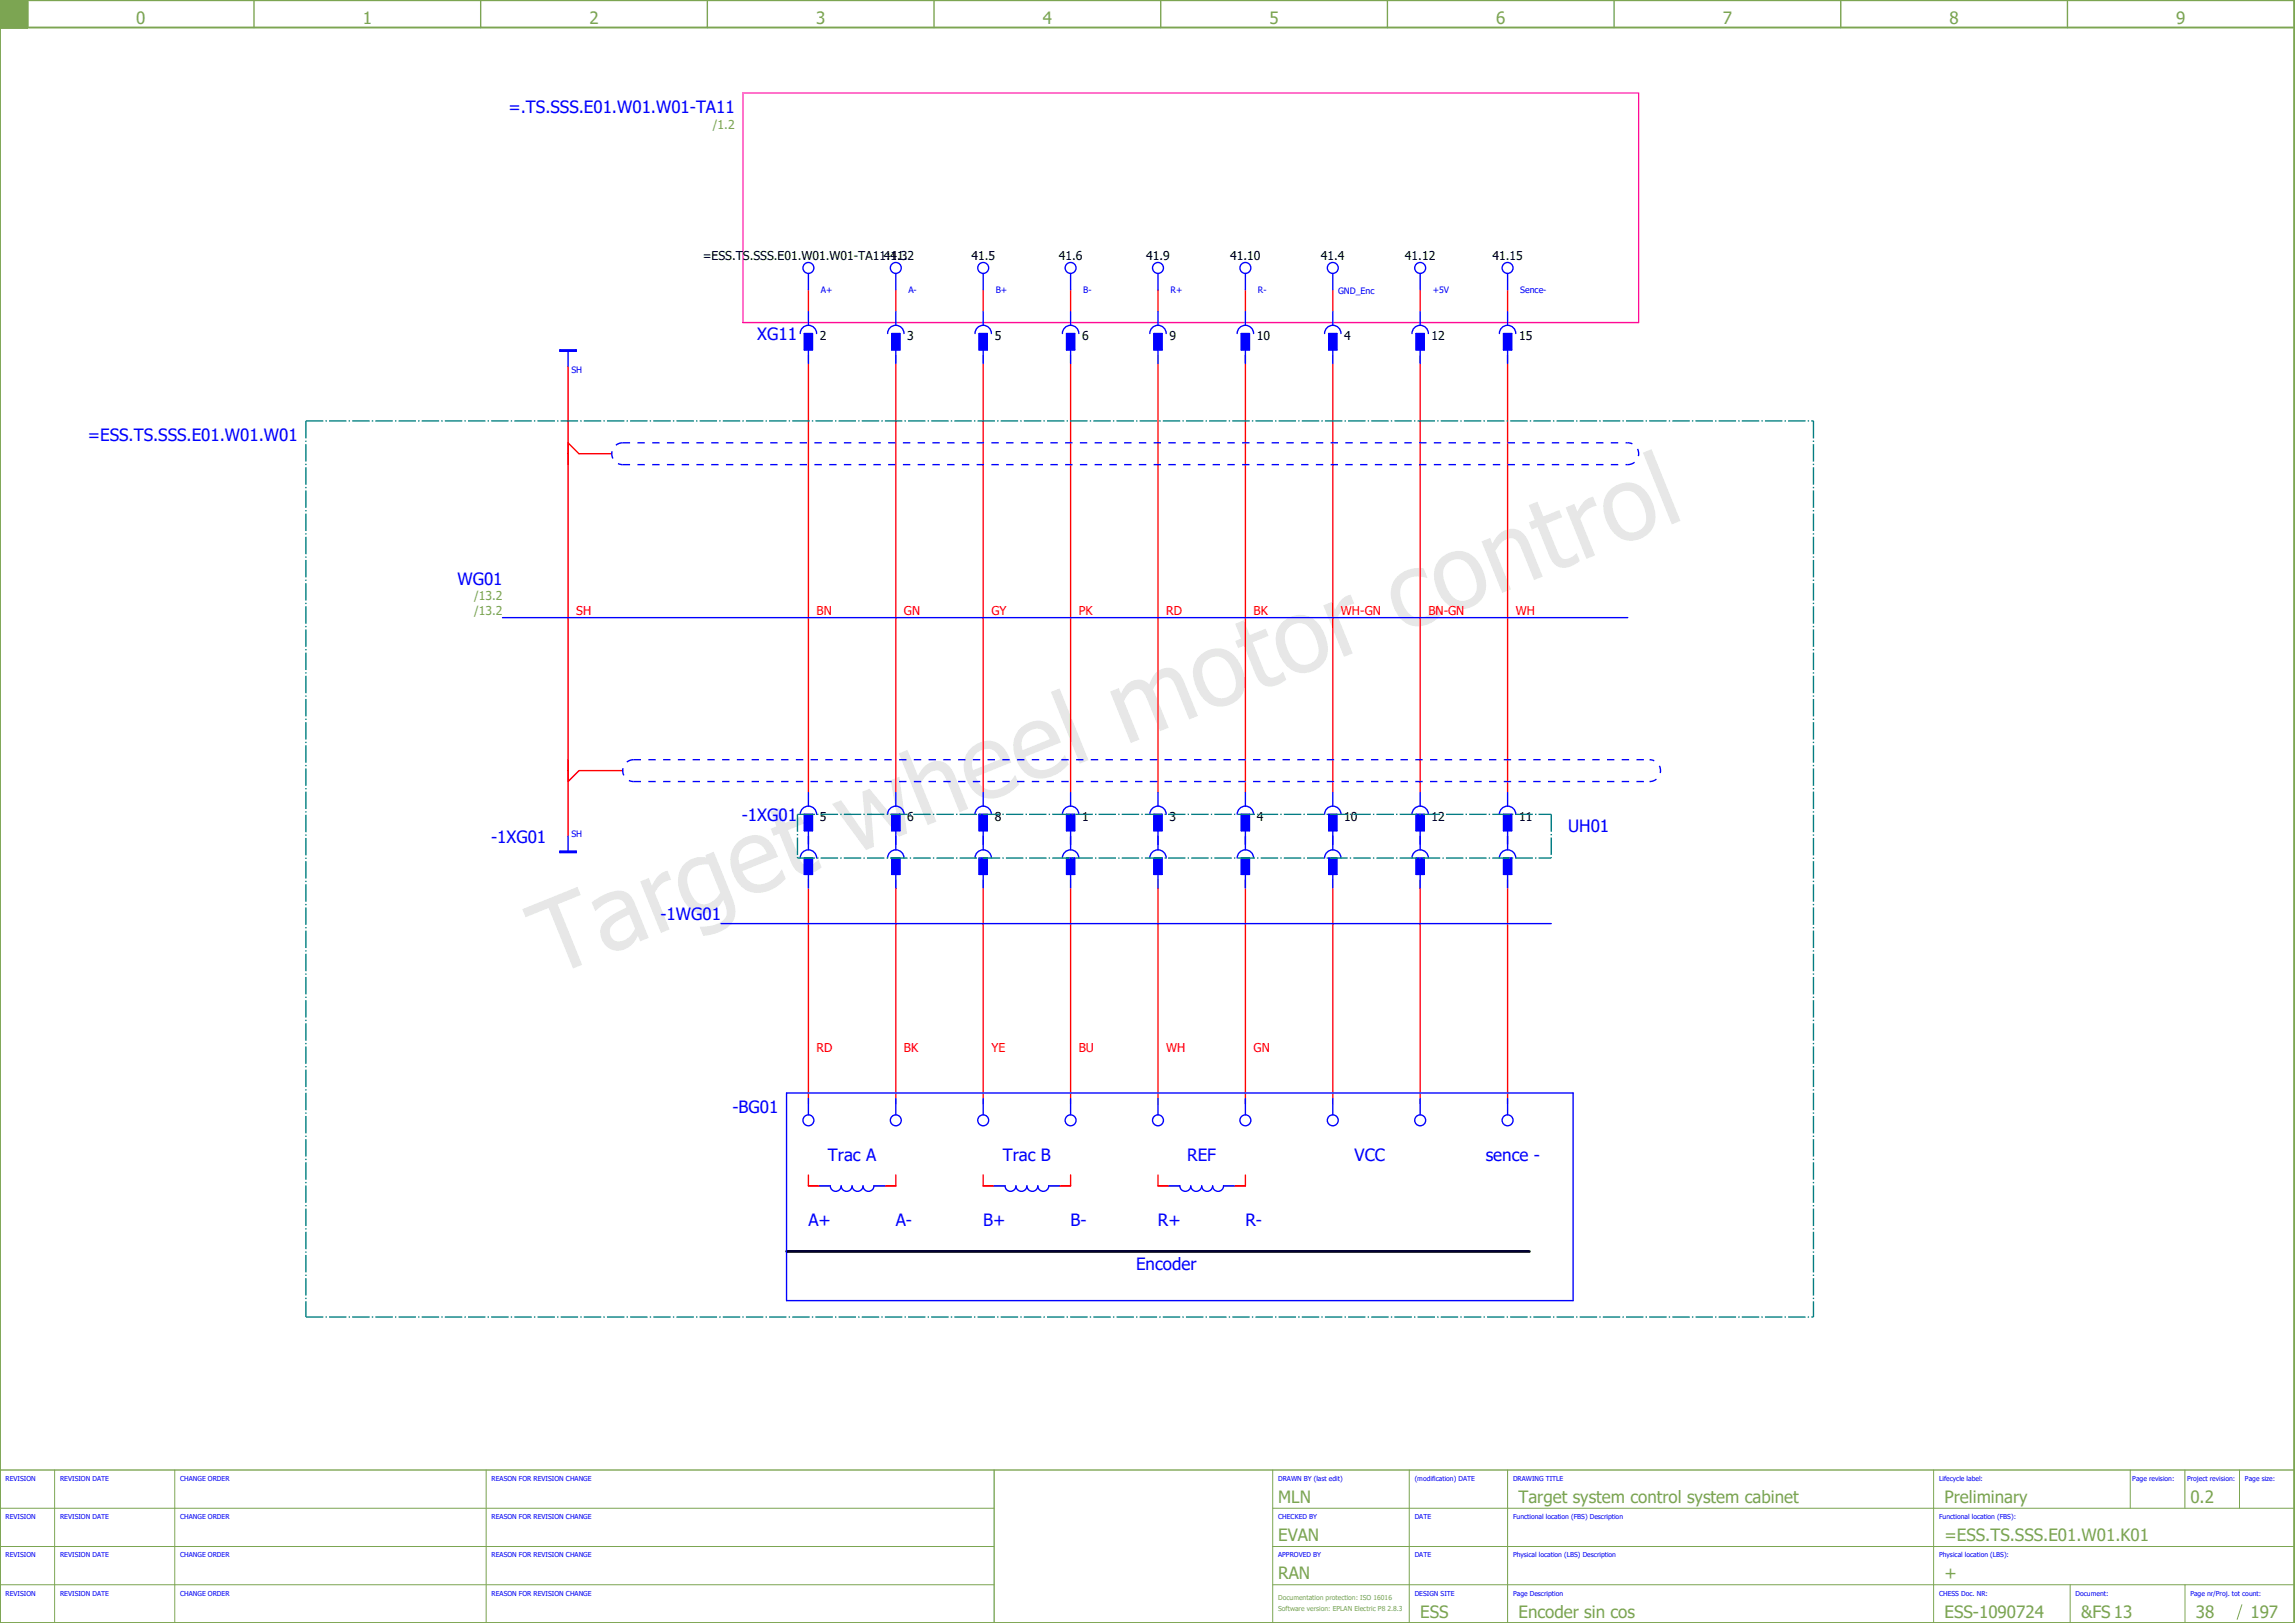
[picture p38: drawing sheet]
<svg xmlns="http://www.w3.org/2000/svg" width="420mm" height="297mm" viewBox="0 0 420 297" stroke-linecap="round" stroke-linejoin="round" font-family="sans-serif">
<defs><g id="words">
<text font-size="18.6" fill="#e7e7e7" x="100.7" y="179" transform="rotate(-22 100.7 179)">Target wheel motor control</text>
<g font-size="3.1" fill="#7ca552">
<text x="24.9" y="4.4">0</text>
<text x="66.4" y="4.4">1</text>
<text x="107.9" y="4.4">2</text>
<text x="149.4" y="4.4">3</text>
<text x="190.9" y="4.4">4</text>
<text x="232.4" y="4.4">5</text>
<text x="273.9" y="4.4">6</text>
<text x="315.4" y="4.4">7</text>
<text x="356.9" y="4.4">8</text>
<text x="398.4" y="4.4">9</text>
<text x="234" y="275">MLN</text>
<text x="278" y="275">Target system control system cabinet</text>
<text x="356" y="275">Preliminary</text>
<text x="401" y="275">0.2</text>
<text x="234" y="282">EVAN</text>
<text x="356" y="282">=ESS.TS.SSS.E01.W01.K01</text>
<text x="234" y="289">RAN</text>
<text x="356" y="289">+</text>
<text x="260" y="296">ESS</text>
<text x="278" y="296">Encoder sin cos</text>
<text x="356" y="296">ESS-1090724</text>
<text x="381" y="296">&amp;FS 13</text>
<text x="402" y="296">38</text>
<text x="412" y="296">197</text>
</g>
<g font-size="3.1" fill="#00f">
<text x="93.1" y="20.6">=.TS.SSS.E01.W01.W01-TA11</text>
<text x="138.6" y="62.3">XG11</text>
<text x="16.1" y="80.6">=ESS.TS.SSS.E01.W01.W01</text>
<text x="83.7" y="107">WG01</text>
<text x="89.9" y="154.3">-1XG01</text>
<text x="135.8" y="150.3">-1XG01</text>
<text x="287.1" y="152.3">UH01</text>
<text x="120.9" y="168.4">-1WG01</text>
<text x="134.1" y="203.6">-BG01</text>
<text x="151.6" y="212.4">Trac A</text>
<text x="183.6" y="212.4">Trac B</text>
<text x="217.4" y="212.4">REF</text>
<text x="248" y="212.4">VCC</text>
<text x="272" y="212.4">sence -</text>
<text x="148" y="224.4">A+</text>
<text x="164" y="224.4">A-</text>
<text x="180" y="224.4">B+</text>
<text x="196" y="224.4">B-</text>
<text x="212" y="224.4">R+</text>
<text x="228" y="224.4">R-</text>
<text x="208" y="232.4">Encoder</text>
</g>
<g font-size="2.2" fill="#7ca552">
<text x="130.5" y="23.5">/1.2</text>
<text x="86.8" y="109.9">/13.2</text>
<text x="86.8" y="112.6">/13.2</text>
</g>
<g font-size="2.2">
<text x="128.7" y="47.6">=ESS.TS.SSS.E01.W01.W01-TA11:41.2</text>
<text x="161.8" y="47.6">41.3</text>
<text x="177.8" y="47.6">41.5</text>
<text x="193.8" y="47.6">41.6</text>
<text x="209.8" y="47.6">41.9</text>
<text x="225.2" y="47.6">41.10</text>
<text x="241.8" y="47.6">41.4</text>
<text x="257.2" y="47.6">41.12</text>
<text x="273.2" y="47.6">41.15</text>
<text x="150.1" y="62.2">2</text>
<text x="166.1" y="62.2">3</text>
<text x="182.1" y="62.2">5</text>
<text x="198.1" y="62.2">6</text>
<text x="214.1" y="62.2">9</text>
<text x="230.1" y="62.2">10</text>
<text x="246.1" y="62.2">4</text>
<text x="262.1" y="62.2">12</text>
<text x="278.1" y="62.2">15</text>
<text x="150.1" y="150.2">5</text>
<text x="166.1" y="150.2">6</text>
<text x="182.1" y="150.2">8</text>
<text x="198.1" y="150.2">1</text>
<text x="214.1" y="150.2">3</text>
<text x="230.1" y="150.2">4</text>
<text x="246.1" y="150.2">10</text>
<text x="262.1" y="150.2">12</text>
<text x="278.1" y="150.2">11</text>
</g>
<g font-size="2.2" fill="#f00">
<text x="105.5" y="112.5">SH</text>
<text x="149.5" y="112.5">BN</text>
<text x="165.5" y="112.5">GN</text>
<text x="181.5" y="112.5">GY</text>
<text x="197.5" y="112.5">PK</text>
<text x="213.5" y="112.5">RD</text>
<text x="229.5" y="112.5">BK</text>
<text x="245.5" y="112.5">WH-GN</text>
<text x="261.5" y="112.5">BN-GN</text>
<text x="277.5" y="112.5">WH</text>
<text x="149.5" y="192.5">RD</text>
<text x="165.5" y="192.5">BK</text>
<text x="181.5" y="192.5">YE</text>
<text x="197.5" y="192.5">BU</text>
<text x="213.5" y="192.5">WH</text>
<text x="229.5" y="192.5">GN</text>
</g>
<g font-size="1.6" fill="#00f">
<text x="150.3" y="53.6">A+</text>
<text x="166.3" y="53.6">A-</text>
<text x="182.3" y="53.6">B+</text>
<text x="198.3" y="53.6">B-</text>
<text x="214.3" y="53.6">R+</text>
<text x="230.3" y="53.6">R-</text>
<text x="245" y="53.8">GND_Enc</text>
<text x="262.3" y="53.6">+5V</text>
<text x="278.3" y="53.6">Sence-</text>
<text x="104.6" y="68.3">SH</text>
<text x="104.6" y="153.1">SH</text>
</g>
<g font-size="1.2" fill="#00f">
<text x="1" y="271">REVISION</text>
<text x="11" y="271">REVISION DATE</text>
<text x="33" y="271">CHANGE ORDER</text>
<text x="90" y="271">REASON FOR REVISION CHANGE</text>
<text x="234" y="271">DRAWN BY (last edit)</text>
<text x="259" y="271">(modification) DATE</text>
<text x="277" y="271">DRAWING TITLE</text>
<text x="355" y="271">Lifecycle label:</text>
<text x="390.4" y="271">Page revision:</text>
<text x="400.4" y="271">Project revision:</text>
<text x="411" y="271">Page size:</text>
<text x="1" y="278">REVISION</text>
<text x="11" y="278">REVISION DATE</text>
<text x="33" y="278">CHANGE ORDER</text>
<text x="90" y="278">REASON FOR REVISION CHANGE</text>
<text x="234" y="278">CHECKED BY</text>
<text x="259" y="278">DATE</text>
<text x="277" y="278">Functional location (FBS) Description</text>
<text x="355" y="278">Functional location (FBS):</text>
<text x="1" y="285">REVISION</text>
<text x="11" y="285">REVISION DATE</text>
<text x="33" y="285">CHANGE ORDER</text>
<text x="90" y="285">REASON FOR REVISION CHANGE</text>
<text x="234" y="285">APPROVED BY</text>
<text x="259" y="285">DATE</text>
<text x="277" y="285">Physical location (LBS) Description</text>
<text x="355" y="285">Physical location (LBS):</text>
<text x="1" y="292">REVISION</text>
<text x="11" y="292">REVISION DATE</text>
<text x="33" y="292">CHANGE ORDER</text>
<text x="90" y="292">REASON FOR REVISION CHANGE</text>
<text x="259" y="292">DESIGN SITE</text>
<text x="277" y="292">Page Description</text>
<text x="355" y="292">CHESS Doc. NR:</text>
<text x="380" y="292">Document:</text>
<text x="401" y="292">Page nr/Proj. tot count:</text>
</g>
<g font-size="1.2" fill="#7ca552">
<text x="234" y="292.8">Documentation protection: ISO 16016</text>
<text x="234" y="294.8">Software version: EPLAN Electric P8 2.8.3</text>
</g>
</g></defs>
<path d="M0 5h420M0 0h420v297h-420zM5 0v5" fill="none" stroke="#7ca552" stroke-width=".35"/>
<path d="M0 5h5M46.5 0v5M88 0v5M129.5 0v5M171 0v5M212.5 0v5M254 0v5M295.5 0v5M337 0v5M378.5 0v5M182 269v28M420 269h-420v28" fill="none" stroke="#7ca552" stroke-width=".25"/>
<path d="M0 0h5v5h-5z" fill="#7ca552" stroke="#7ca552" stroke-width=".18"/>
<g fill="none" stroke="#7ca552" stroke-width=".18">
<path d="M0 276h182M10 269v28M32 269v28M89 269v28M233 276h187M233 269v28M258 269v28M276 269v28M354 269v28M390 269v7M400 269v7M410 269v7"/>
<path d="M0 283h182M0 290h182M233 283h187M233 290h187M379 290v7M400 290v7M410.4 293.6l-.8 2.8"/>
</g>
<g fill="none" stroke="#f00" stroke-width=".25">
<path d="M148 53v4M164 53v4M180 53v4M196 53v4M212 53v4M228 53v4M244 53v4M260 53v4M276 53v4M104 67v86M148 65v80M164 65v80"/>
<path d="M180 65v80M196 65v80M212 65v80M228 65v80M244 65v80M260 65v80M276 65v80M104 81l2 2h6M114 141h-8l-2 2M148 161v41M164 161v41M180 161v41"/>
<path d="M196 161v41M212 161v41M228 161v41M244 161v41M260 161v41M276 161v41M148 215v2h4M164 215v2h-4M180 215v2h4M196 215v2h-4M212 215v2h4M228 215v2h-4"/>
</g>
<path d="M144 229h136" fill="none" stroke="#000" stroke-width=".5"/>
<path d="M136 17h164v42h-164z" fill="none" stroke="#f0f" stroke-width=".25"/>
<g fill="none" stroke="#00f" stroke-width=".25">
<path d="M148 50v3M148 57v2.5M164 50v3M164 57v2.5M180 50v3M180 57v2.5M196 50v3M196 57v2.5M212 50v3M212 57v2.5M228 50v3M228 57v2.5"/>
<path d="M244 50v3M244 57v2.5M260 50v3M260 57v2.5M276 50v3M276 57v2.5M102.5 64h3v.3h-3zM104 64.3v2.7M146.5 61a1.5 1.5 0 0 1 1.5-1.5 1.5 1.5 0 0 1 1.5 1.5M147.3 61h1.5v3h-1.5zM148 64v2.5M162.5 61a1.5 1.5 0 0 1 1.5-1.5 1.5 1.5 0 0 1 1.5 1.5"/>
<path d="M163.3 61h1.5v3h-1.5zM164 64v2.5M178.5 61a1.5 1.5 0 0 1 1.5-1.5 1.5 1.5 0 0 1 1.5 1.5M179.2 61h1.5v3h-1.5zM180 64v2.5M194.5 61a1.5 1.5 0 0 1 1.5-1.5 1.5 1.5 0 0 1 1.5 1.5M195.3 61h1.5v3h-1.5zM196 64v2.5M210.5 61a1.5 1.5 0 0 1 1.5-1.5 1.5 1.5 0 0 1 1.5 1.5M211.3 61h1.5v3h-1.5zM212 64v2.5M226.5 61a1.5 1.5 0 0 1 1.5-1.5 1.5 1.5 0 0 1 1.5 1.5"/>
<path d="M227.2 61h1.5v3h-1.5zM228 64v2.5M242.5 61a1.5 1.5 0 0 1 1.5-1.5 1.5 1.5 0 0 1 1.5 1.5M243.3 61h1.5v3h-1.5zM244 64v2.5M258.5 61a1.5 1.5 0 0 1 1.5-1.5 1.5 1.5 0 0 1 1.5 1.5M259.3 61h1.5v3h-1.5zM260 64v2.5M274.5 61a1.5 1.5 0 0 1 1.5-1.5 1.5 1.5 0 0 1 1.5 1.5M275.2 61h1.5v3h-1.5zM276 64v2.5M92 113h206"/>
<path d="M102.5 155.8h3v.2h-3zM104 153v2.8M146.5 149a1.5 1.5 0 0 1 1.5-1.5 1.5 1.5 0 0 1 1.5 1.5M146.5 157a1.5 1.5 0 0 1 1.5-1.5 1.5 1.5 0 0 1 1.5 1.5M147.3 149h1.5v3h-1.5zM147.3 157h1.5v3h-1.5zM148 145v2.5M148 152v3.5M162.5 149a1.5 1.5 0 0 1 1.5-1.5 1.5 1.5 0 0 1 1.5 1.5M162.5 157a1.5 1.5 0 0 1 1.5-1.5 1.5 1.5 0 0 1 1.5 1.5M163.3 149h1.5v3h-1.5zM163.3 157h1.5v3h-1.5z"/>
<path d="M164 145v2.5M164 152v3.5M178.5 149a1.5 1.5 0 0 1 1.5-1.5 1.5 1.5 0 0 1 1.5 1.5M178.5 157a1.5 1.5 0 0 1 1.5-1.5 1.5 1.5 0 0 1 1.5 1.5M179.2 149h1.5v3h-1.5zM179.2 157h1.5v3h-1.5zM180 145v2.5M180 152v3.5M194.5 149a1.5 1.5 0 0 1 1.5-1.5 1.5 1.5 0 0 1 1.5 1.5M194.5 157a1.5 1.5 0 0 1 1.5-1.5 1.5 1.5 0 0 1 1.5 1.5M195.3 149h1.5v3h-1.5zM195.3 157h1.5v3h-1.5z"/>
<path d="M196 145v2.5M196 152v3.5M210.5 149a1.5 1.5 0 0 1 1.5-1.5 1.5 1.5 0 0 1 1.5 1.5M210.5 157a1.5 1.5 0 0 1 1.5-1.5 1.5 1.5 0 0 1 1.5 1.5M211.3 149h1.5v3h-1.5zM211.3 157h1.5v3h-1.5zM212 145v2.5M212 152v3.5M226.5 149a1.5 1.5 0 0 1 1.5-1.5 1.5 1.5 0 0 1 1.5 1.5M226.5 157a1.5 1.5 0 0 1 1.5-1.5 1.5 1.5 0 0 1 1.5 1.5M227.2 149h1.5v3h-1.5zM227.2 157h1.5v3h-1.5z"/>
<path d="M228 145v2.5M228 152v3.5M242.5 149a1.5 1.5 0 0 1 1.5-1.5 1.5 1.5 0 0 1 1.5 1.5M242.5 157a1.5 1.5 0 0 1 1.5-1.5 1.5 1.5 0 0 1 1.5 1.5M243.3 149h1.5v3h-1.5zM243.3 157h1.5v3h-1.5zM244 145v2.5M244 152v3.5M258.5 149a1.5 1.5 0 0 1 1.5-1.5 1.5 1.5 0 0 1 1.5 1.5M258.5 157a1.5 1.5 0 0 1 1.5-1.5 1.5 1.5 0 0 1 1.5 1.5M259.3 149h1.5v3h-1.5zM259.3 157h1.5v3h-1.5z"/>
<path d="M260 145v2.5M260 152v3.5M274.5 149a1.5 1.5 0 0 1 1.5-1.5 1.5 1.5 0 0 1 1.5 1.5M274.5 157a1.5 1.5 0 0 1 1.5-1.5 1.5 1.5 0 0 1 1.5 1.5M275.2 149h1.5v3h-1.5zM275.2 157h1.5v3h-1.5zM276 145v2.5M276 152v3.5M132 169h152M148 160v2.5M164 160v2.5M180 160v2.5"/>
<path d="M196 160v2.5M212 160v2.5M228 160v2.5M244 160v2.5M260 160v2.5M276 160v2.5M144 200h144v38h-144zM148 201v3M150 217h2a1 1 0 0 0 1 1 1 1 0 0 0 1-1 1 1 0 0 0 1 1 1 1 0 0 0 1-1 1 1 0 0 0 1 1 1 1 0 0 0 1-1 1 1 0 0 0 1 1 1 1 0 0 0 1-1h2M164 201v3M180 201v3M182 217h2a1 1 0 0 0 1 1 1 1 0 0 0 1-1 1 1 0 0 0 1 1 1 1 0 0 0 1-1 1 1 0 0 0 1 1 1 1 0 0 0 1-1 1 1 0 0 0 1 1 1 1 0 0 0 1-1h2"/>
<path d="M196 201v3M212 201v3M214 217h2a1 1 0 0 0 1 1 1 1 0 0 0 1-1 1 1 0 0 0 1 1 1 1 0 0 0 1-1 1 1 0 0 0 1 1 1 1 0 0 0 1-1 1 1 0 0 0 1 1 1 1 0 0 0 1-1h2M228 201v3M244 201v3M260 201v3M276 201v3"/>
<circle cx="148" cy="49" r="1"/>
<circle cx="164" cy="49" r="1"/>
<circle cx="180" cy="49" r="1"/>
<circle cx="196" cy="49" r="1"/>
<circle cx="212" cy="49" r="1"/>
<circle cx="228" cy="49" r="1"/>
<circle cx="244" cy="49" r="1"/>
<circle cx="260" cy="49" r="1"/>
<circle cx="276" cy="49" r="1"/>
<circle cx="148" cy="205" r="1"/>
<circle cx="164" cy="205" r="1"/>
<circle cx="180" cy="205" r="1"/>
<circle cx="196" cy="205" r="1"/>
<circle cx="212" cy="205" r="1"/>
<circle cx="228" cy="205" r="1"/>
<circle cx="244" cy="205" r="1"/>
<circle cx="260" cy="205" r="1"/>
<circle cx="276" cy="205" r="1"/>
</g>
<path d="M114 85h184M114 81h184M114 81a2 2 0 0 0-2 2 2 2 0 0 0 2 2M298 85a2 2 0 0 0 2-2 2 2 0 0 0-2-2M116 139h186M116 139a2 2 0 0 0-2 2 2 2 0 0 0 2 2M116 143h186M302 143a2 2 0 0 0 2-2 2 2 0 0 0-2-2" fill="none" stroke="#00f" stroke-width=".25" stroke-dasharray="1.4 1.4" stroke-linecap="butt"/>
<g fill="#00f" stroke="#00f" stroke-width=".18">
<path d="M102.5 64h3v.3h-3z"/>
<path d="M163.3 61h1.5v3h-1.5z"/>
<path d="M179.2 61h1.5v3h-1.5z"/>
<path d="M195.3 61h1.5v3h-1.5z"/>
<path d="M147.3 61h1.5v3h-1.5z"/>
<path d="M211.3 61h1.5v3h-1.5z"/>
<path d="M227.2 61h1.5v3h-1.5z"/>
<path d="M243.3 61h1.5v3h-1.5z"/>
<path d="M275.2 61h1.5v3h-1.5z"/>
<path d="M163.3 149h1.5v3h-1.5z"/>
<path d="M179.2 149h1.5v3h-1.5z"/>
<path d="M195.3 149h1.5v3h-1.5z"/>
<path d="M147.3 149h1.5v3h-1.5z"/>
<path d="M102.5 155.8h3v.2h-3z"/>
<path d="M211.3 149h1.5v3h-1.5z"/>
<path d="M227.2 149h1.5v3h-1.5z"/>
<path d="M243.3 149h1.5v3h-1.5z"/>
<path d="M275.2 149h1.5v3h-1.5z"/>
<path d="M259.3 61h1.5v3h-1.5z"/>
<path d="M259.3 149h1.5v3h-1.5z"/>
<path d="M163.3 157h1.5v3h-1.5z"/>
<path d="M179.2 157h1.5v3h-1.5z"/>
<path d="M195.3 157h1.5v3h-1.5z"/>
<path d="M147.3 157h1.5v3h-1.5z"/>
<path d="M211.3 157h1.5v3h-1.5z"/>
<path d="M227.2 157h1.5v3h-1.5z"/>
<path d="M243.3 157h1.5v3h-1.5z"/>
<path d="M275.2 157h1.5v3h-1.5z"/>
<path d="M259.3 157h1.5v3h-1.5z"/>
</g>
<path d="M56 77h276M56 77v164M332 77v164M146 157h138M146 149h138M146 149v8M284 149v8M56 241h276" fill="none" stroke="#007f7f" stroke-width=".25" stroke-dasharray="3.2 .4 .3 .4" stroke-linecap="butt"/>
<use href="#words"/>
</svg>
